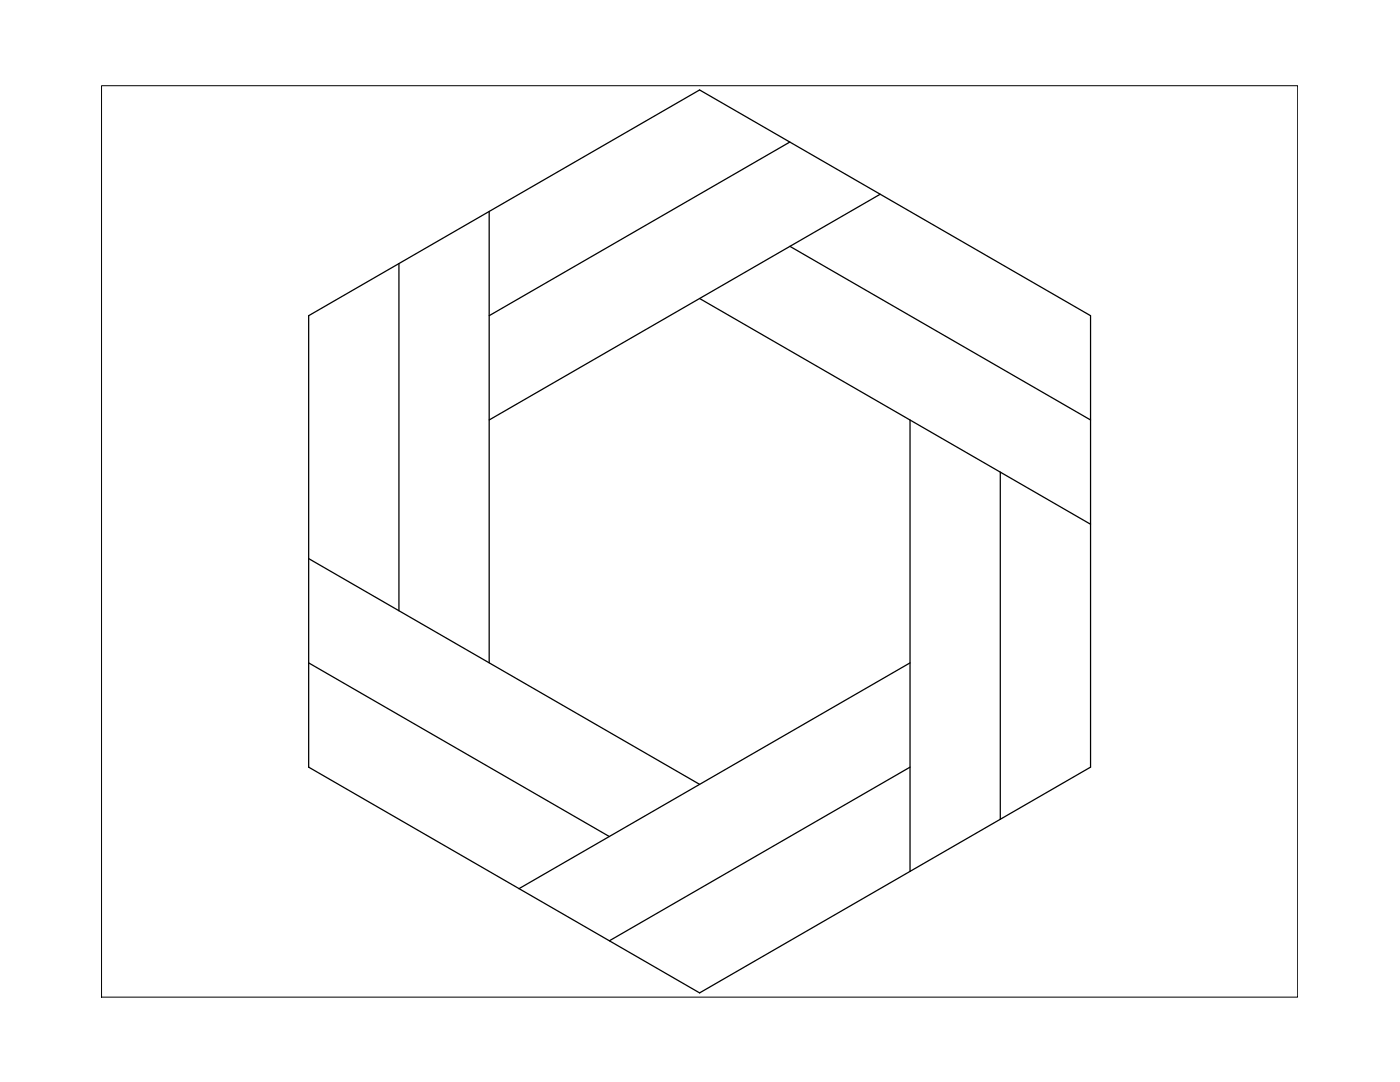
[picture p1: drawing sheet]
<svg xmlns="http://www.w3.org/2000/svg" width="279mm" height="216mm" viewBox="0 0 279 216" stroke-linecap="round" stroke-linejoin="round" font-family="sans-serif">
<!-- layer: 0 -->
<g fill="none" stroke="#000" stroke-width=".25">
<path d="M157.6 28.3l-60 34.7M175.7 38.8l-78.1 45M79.6 52.6v69.3M97.6 42.2v90.1M139.6 59.6l78 45M157.6 49.1l60 34.7M61.6 63l78-45.1 78 45.1v90.1l-78 45-78-45zM181.6 83.8v90.1M199.6 94.2v69.3M61.6 111.5l78 45M61.6 132.3l60 34.6M181.6 132.3l-78 45"/>
<path d="M181.6 153.1l-60 34.6"/>
</g>
<path d="M20.3 17.1h238.7v181.9h-238.7z" fill="none" stroke="#000" stroke-width=".2"/>
</svg>
